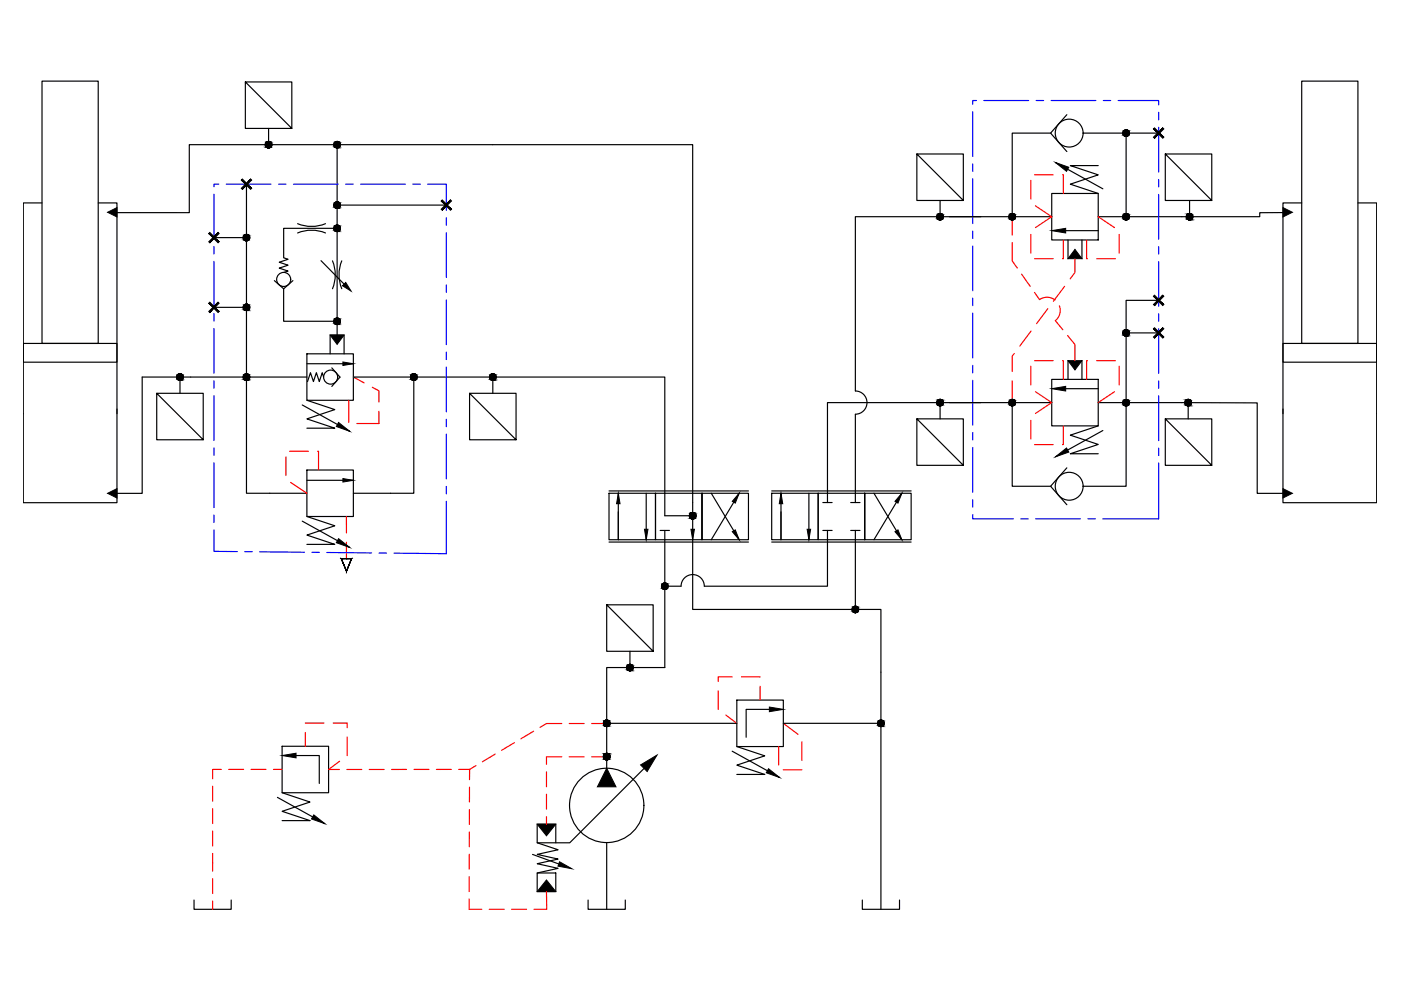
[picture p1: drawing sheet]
<svg xmlns="http://www.w3.org/2000/svg" width="297mm" height="210mm" viewBox="0 0 297 210" stroke-linecap="round" stroke-linejoin="round" font-family="sans-serif">
<!-- layer: 0 -->
<g fill="none" stroke="#000" stroke-width=".25">
<path d="M8.9 17.2h11.9v55.6h-11.9zM52 17.4l9.9 9.8v-9.8h-9.9v9.8h9.9M276 17.2h11.9v55.6h-11.9zM52.3 39.1v65.5h12.8M56.9 27.2v3.5M71.5 30.7v17.7M194.4 32.6l9.8 9.9v-9.9h-9.8v9.9h9.8M222.7 28.2h-8.1v17.7M223.8 34.5l10 5.5M226.2 24.3l-3.5 3.9 3.5 3.9M229.6 28.2h9.2v17.7M232.8 35.1h-5.9l5.9 2-5.9 2 5.9 1.9"/>
<path d="M238.8 28.2h6.9M247.1 32.6l9.8 9.9v-9.9h-9.8v9.9h9.8M8.9 43h-4v63.6h19.9v-19.9M20.8 43h4v44.7M24.8 45.1h15.3v-14.4h106.8v98.5h34.5M45.4 50.4h6.9M58.2 59.5l1.9 1.7M60.2 57.8l.9-.3-1.9-.7 1.9-.6-1.9-.6 1.9-.6-1-.3v-6.3h11.4v22.6M62.1 59.5l-2 1.7M63.1 47.4a7.7 7.7 0 0 0 5.9 0M63.1 49.4a7.7 7.7 0 0 1 5.9 0M68.1 55.3l4.9 4.9"/>
<path d="M70.5 55.3a7.7 7.7 0 0 1 0 5.9M71.5 43.5h23.1M72.5 55.3a7.7 7.7 0 0 0 0 5.9M199.3 42.5v3.4M201.3 45.9h21.7M208 45.9h-26.6v37a2.46 2.46 0 0 1 2.4 2.5 2.46 2.46 0 0 1-2.4 2.4v18.8M223 41h9.8v9.9h-9.8zM225.9 48.9h6.9M226.4 50.9v3.9M229.4 50.9v3.9M252.2 42.5v3.4M272 45.1h-4.9v.8h-34.3"/>
<path d="M276 43h-4v44.7M287.9 43h4v63.6h-19.9v-19.9M4.9 72.8h19.9v4h-19.9zM38.2 79.9v3.5M45.4 65.2h6.9M60.1 61.2v6.9h11.4M65.1 75h9.8v9.9h-9.8zM65.1 79.9h-35v24.7h-5.3M65.1 77.1h9.8M68.6 79.9l-.3-.9-.6 1.9-.6-1.9-.6 1.9-.7-1.9-.6 1.9M70 75v-4h3v4M70.3 78l1.8 2-1.8 1.9"/>
<path d="M74.9 79.9h29.6M87.7 79.9v24.7h-12.8M226.4 76.5v3.9M229.4 76.5v3.9M238.8 70.6h6.9M245.7 63.7h-6.9v39.4h-9.2M272 72.8h19.9v4h-19.9zM33.2 83.4h9.9v9.8h-9.9v-9.8l9.9 9.8M64.1 85.9l10 5.5M65.1 99.7h9.8v9.8h-9.8zM65.1 84.9l5.9 1.9-5.9 2 5.9 2h-5.9M99.6 83.4h9.8v9.8h-9.8v-9.8l9.8 9.8"/>
<path d="M104.5 83.4v-3.5h36.5v29.5h5.9M194.4 88.8h9.8v9.9h-9.8v-9.9l9.8 9.9M199.3 85.4v3.4M201.3 85.4h21.7M208 85.4h-32.6v21.2M214.6 85.4v17.7h8.1M223 80.4h9.8v9.9h-9.8zM225.9 82.4h6.9M226.2 99.2l-3.5 3.9 3.5 3.9M232.8 85.4h33.8v19.2h5.4M232.8 90.3l-5.9 2 5.9 1.9-5.9 2h5.9M233.8 91.3l-10 5.6"/>
<path d="M247.1 88.8h9.8v9.9h-9.8v-9.9l9.8 9.9M251.9 85.4v3.4M64.1 110.5l10 5.6M65.1 109.5l5.9 2-5.9 2 5.9 1.9h-5.9M65.1 101.8h9.8M129.1 104.6h9.9v9.8h-9.9zM129.1 104.1h29.6M129.1 114.9h29.6M131.1 104.6v9.8M137 104.6v9.8M139 104.6h9.8v9.8h-9.8zM140 112.5h1.9"/>
<path d="M141 112.5v29h-12.4v19.4M148.8 104.6h9.9v9.8h-9.9zM148.8 104.6v9.8M150.8 104.6l5.9 9.8M156.7 104.6l-5.9 9.8M163.6 104.6h9.9v9.8h-9.9zM163.6 104.1h29.6M163.6 114.9h29.6M165.6 104.6v9.8M171.5 104.6v9.8M173.5 104.6h9.8v9.8h-9.8zM174.5 112.5h1.9"/>
<path d="M174.5 106.6h1.9M175.4 112.5v11.8h-26.1a2.46 2.46 0 0 0-2.4-2.5 2.46 2.46 0 0 0-2.5 2.5h-3.4M180.4 112.5h1.9M180.4 106.6h1.9M181.4 112.5v16.7h5.4v63.6M183.3 104.6h9.9v9.8h-9.9zM183.3 104.6v9.8M185.3 104.6l5.9 9.8M191.2 104.6l-5.9 9.8M128.6 128.2l9.9 9.9v-9.9h-9.9v9.9h9.9M133.6 138.1v3.4M59.8 158.2h9.9v9.9h-9.9z"/>
<path d="M128.6 153.4h27.6M155.2 159.3l10.1 5.5M156.2 148.4h9.9v9.9h-9.9zM156.2 158.3l5.9 2-5.9 1.9 5.9 2h-5.9M163.1 150.4h-4.9v5.9M166.1 153.4h20.7M58.8 169.1l10.1 5.5M59.8 168.1l5.9 2-5.9 1.9 5.9 2h-5.9M62.8 160.2h4.9v5.9M117.8 178.7v-3.9h-3.9v3.9l4.4 1.5-4.4 1 4.4 .9-4.4 1 4.4 1-4.4 1M128.6 178.6v14.2M128.6 160.4v2.5"/>
<path d="M136.6 162.9l-15.8 15.8h-6.9M41.1 190.8v2h7.9v-2M112.9 181.2l5.6 2M113.9 185.1h3.9v3.9h-3.9zM124.7 190.8v2h7.9v-2M182.8 190.8v2h7.9v-2"/>
<circle cx="226.7" cy="28.2" r="2.96"/>
<circle cx="60.1" cy="59.2" r="1.49"/>
<circle cx="70.1" cy="80" r="1.49"/>
<circle cx="226.7" cy="103.1" r="2.96"/>
<circle cx="128.6" cy="170.8" r="7.9"/>
</g>
<g fill="#000" stroke="#000" stroke-width=".21">
<path d="M56.9 30h.1zM56.9 31.4h.2zM71.4 31.4h.1zM223.8 34.5l2.8 1-.5 .8zM22.8 45l2-1v2zM71.4 49.1h.1zM71.4 44.2h.1zM223 48.9l2.9-.5v1zM227.9 52.9l1.5 1.9h-3zM252.1 45.3h.2zM252.2 46.6h.2zM272 44l2 1-2 1z"/>
<path d="M38.1 79.3h.1zM52.3 65.9h.1zM52.2 79.3h.1zM71.4 68.8h.1zM70 71h3l-1.5 2zM72.6 60.6l.7-.7 1.1 1.8zM72.7 76.7l2.2 .4-2.2 .4zM226.4 76.5h3l-1.5 1.9zM38.2 80.6h.1zM52.3 80.6h.1zM71.8 89.6l2.3 1.8-2.8-1zM87.7 80.6h.2z"/>
<path d="M104.5 80.6h.2zM199.2 84.7h.2zM199.3 86h.2zM223 82.4l2.9-.5v1zM223.8 96.9l2.3-1.9 .5 .9zM251.8 84.7h.2zM251.9 86h.2zM22.8 104.6l2-1v2zM71.8 114.2l2.3 1.9-2.8-1zM72.7 101.5l2.2 .3-2.2 .4zM131.1 104.6l.4 2.2h-.8zM136.6 112.2h.8l-.4 2.2z"/>
<path d="M146.5 112.2h.7l-.3 2.2zM146.9 110h.1zM156.7 104.6l-.8 2.1-.6-.4zM155.3 112.7l.6-.4 .8 2.1zM165.6 104.6l.4 2.2h-.8zM171.1 112.2h.8l-.4 2.2zM191.2 104.6l-.8 2.1-.6-.4zM189.8 112.7l.6-.4 .8 2.1zM272 103.6l2 1-2 1zM140.8 125h.2zM128.6 159.7h.1zM128.6 152.7h.1z"/>
<path d="M163.1 149.9l3 .5-3 .5zM59.8 160.2l3-.5v1zM66.5 172.8l2.4 1.8-2.9-1zM113.9 174.8h3.9l-1.9 2.4zM128.6 162.9l2 3.9h-3.9zM128.6 161.1h.2zM135.8 162.2l3.5-2.1-2.1 3.5zM162.9 163l2.4 1.8-2.8-1zM115.9 186.6l1.9 2.4h-3.9zM118.6 182.7l2.6 1.5-2.9-.6z"/>
<path d="M51.2 39.9l.2 .2 1.7-2.1zM53.1 38l.3 .2-2 1.9z"/>
<path d="M51.2 38.2l2.2 1.7-2-1.9zM51.2 38.2l2.2 1.7-.3 .2z"/>
<path d="M56.2 30.7h.7zM56.2 30.7h.7z"/>
<path d="M56.3 30.7l.6 .1zM56.3 30.7l.6 .1z"/>
<path d="M56.3 30.8l.6 .1zM56.3 30.8l.6 .1z"/>
<path d="M56.3 30.9l.6 .1zM56.3 30.9l.6 .1z"/>
<path d="M56.3 31h.6zM56.3 31h.6z"/>
<path d="M56.3 31l.6 .1zM56.3 31l.6 .1z"/>
<path d="M56.4 31.1h.5zM56.4 31.1h.5z"/>
<path d="M56.4 31.1l.5 .1zM56.4 31.1l.5 .1z"/>
<path d="M56.5 31.2h.4zM56.5 31.2h.4z"/>
<path d="M56.5 31.2l.4 .1zM56.5 31.2l.4 .1z"/>
<path d="M56.6 31.3h.3zM56.6 31.3h.3z"/>
<path d="M56.7 31.3h.2zM56.7 31.3h.2z"/>
<path d="M56.7 31.3l.2 .1zM56.7 31.3l.2 .1z"/>
<path d="M56.8 31.4h.1zM56.8 31.4h.1z"/>
<path d="M56.9 30h.2zM56.8 30h.3z"/>
<path d="M56.8 30h.4zM56.7 30h.5z"/>
<path d="M56.7 30h.5zM56.7 30h.5z"/>
<path d="M56.9 31.3h.3zM56.9 31.3l.2 .1z"/>
<path d="M56.7 30l.6 .1zM56.6 30.1h.7z"/>
<path d="M56.9 31.3h.3zM56.9 31.3h.3z"/>
<path d="M56.6 30.1h.8zM56.5 30.1h.9z"/>
<path d="M56.9 31.3h.4zM56.9 31.3h.3z"/>
<path d="M56.5 30.1l.9 .1zM56.5 30.2h.9z"/>
<path d="M56.9 31.2h.5zM56.9 31.2l.4 .1z"/>
<path d="M56.5 30.2h1zM56.5 30.2h1z"/>
<path d="M56.9 31.2h.5zM56.9 31.2h.5z"/>
<path d="M56.4 30.2l1.1 .1zM56.4 30.2l1.1 .1z"/>
<path d="M56.9 31.1h.6zM56.9 31.1l.5 .1z"/>
<path d="M56.4 30.3h1.1zM56.4 30.3h1.1z"/>
<path d="M56.9 31.1h.6zM56.9 31.1h.6z"/>
<path d="M56.3 30.3l1.3 .1zM56.3 30.3l1.3 .1z"/>
<path d="M56.9 31h.6zM56.9 31l.6 .1z"/>
<path d="M56.3 30.4l1.3 .1zM56.3 30.4l1.3 .1z"/>
<path d="M56.9 31h.7zM56.9 31h.6z"/>
<path d="M56.3 30.5h1.3zM56.3 30.5h1.3z"/>
<path d="M56.9 30.9h.7zM56.9 30.9l.7 .1z"/>
<path d="M56.3 30.5l1.3 .1zM56.3 30.5l1.3 .1z"/>
<path d="M56.9 30.8h.7zM56.9 30.8l.7 .1z"/>
<path d="M56.3 30.6l1.3 .1zM56.3 30.6l1.3 .1z"/>
<path d="M56.9 30.7h.7zM56.9 30.7h.7z"/>
<path d="M56.9 30.7h.7zM56.9 30.7l.7 .1z"/>
<path d="M70.8 30.7l.7 .1v-.1zM70.8 30.7l.7 .1h-.7z"/>
<path d="M70.8 30.8l.7 .1zM70.8 30.8l.7 .1z"/>
<path d="M70.8 30.9l.7 .1zM70.8 30.9l.7 .1z"/>
<path d="M70.9 31l.6 .1zM70.9 31l.6 .1z"/>
<path d="M70.9 31.1l.6 .1zM70.9 31.1l.6 .1z"/>
<path d="M71 31.2h.5zM71 31.2h.5z"/>
<path d="M71.1 31.2l.4 .1zM71.1 31.2l.4 .1z"/>
<path d="M71.2 31.3h.3zM71.2 31.3h.3z"/>
<path d="M71.3 31.3l.2 .1zM71.3 31.3l.2 .1z"/>
<path d="M71.4 30h.2zM71.3 30h.3z"/>
<path d="M71.3 30h.5zM71.2 30h.6z"/>
<path d="M71.5 31.3h.2zM71.5 31.3l.1 .1z"/>
<path d="M71.2 30l.7 .1zM71.1 30.1h.8z"/>
<path d="M71.5 31.3h.3zM71.5 31.3h.2z"/>
<path d="M71.1 30.1l.8 .1zM71 30.2h.9z"/>
<path d="M71.5 31.2h.4zM71.5 31.2l.3 .1z"/>
<path d="M71 30.2h1zM71 30.2h1h-1.1z"/>
<path d="M71.5 31.2h.5zM71.5 31.2h.4z"/>
<path d="M70.9 30.2l1.2 .1zM70.9 30.2l1.2 .1h-1.2z"/>
<path d="M71.5 31.1h.5zM71.5 31.1l.5 .1z"/>
<path d="M70.9 30.3l1.2 .1zM70.9 30.3l1.2 .1h-1.3z"/>
<path d="M71.5 31h.6zM71.5 31l.5 .1z"/>
<path d="M70.8 30.4l1.4 .2-.1-.2zM70.8 30.4l1.4 .2h-1.4z"/>
<path d="M71.5 30.9h.6zM71.5 30.9l.6 .1z"/>
<path d="M70.8 30.6l1.4 .1v-.1zM70.8 30.6l1.4 .1h-1.4z"/>
<path d="M71.5 30.8h.7zM71.5 30.8l.6 .1z"/>
<path d="M71.5 30.7l.7 .1v-.1zM71.5 30.7l.7 .1h-.7z"/>
<path d="M238.6 28.9h.2zM238.8 28.9h.1z"/>
<path d="M238.1 28.2l.7 .1v-.1zM238.1 28.2l.7 .1h-.7z"/>
<path d="M238.1 28.3l.7 .1zM238.1 28.3l.7 .1z"/>
<path d="M238.1 28.4l.7 .1zM238.1 28.4l.7 .1z"/>
<path d="M238.1 28.5l.7 .1zM238.1 28.5l.7 .1z"/>
<path d="M238.2 28.6l.6 .1zM238.2 28.6l.6 .1z"/>
<path d="M238.3 28.7l.5 .1zM238.3 28.7l.5 .1z"/>
<path d="M238.3 28.8h.5zM238.3 28.8h.5z"/>
<path d="M238.4 28.8l.4 .1zM238.4 28.8l.4 .1z"/>
<path d="M238.5 28.9h.3zM238.5 28.9h.3z"/>
<path d="M238.7 27.5l.2 .1zM238.6 27.6h.3z"/>
<path d="M238.6 27.6h.4zM238.5 27.6h.5z"/>
<path d="M238.8 28.9h.2zM238.8 28.9h.1z"/>
<path d="M238.5 27.6h.6zM238.4 27.6h.7z"/>
<path d="M238.8 28.8h.3zM238.8 28.8l.2 .1z"/>
<path d="M238.4 27.6l.8 .1zM238.3 27.7h.9z"/>
<path d="M238.8 28.8h.4zM238.8 28.8h.3z"/>
<path d="M238.3 27.7l1 .1zM238.3 27.7l1 .1h-1.1z"/>
<path d="M238.8 28.7h.4zM238.8 28.7l.4 .1z"/>
<path d="M238.2 27.8l1.2 .1zM238.2 27.8l1.2 .1h-1.3z"/>
<path d="M238.8 28.6h.5zM238.8 28.6l.4 .1z"/>
<path d="M238.1 27.9l1.3 .1zM238.1 27.9l1.3 .1h-1.3z"/>
<path d="M238.8 28.5h.6zM238.8 28.5l.5 .1z"/>
<path d="M238.1 28l1.3 .1v-.1zM238.1 28l1.3 .1h-1.3z"/>
<path d="M238.8 28.4h.6zM238.8 28.4l.6 .1z"/>
<path d="M238.1 28.1l1.4 .1-.1-.1zM238.1 28.1l1.4 .1h-1.4z"/>
<path d="M238.8 28.3h.6zM238.8 28.3l.6 .1z"/>
<path d="M238.8 28.2l.6 .1 .1-.1zM238.8 28.2l.6 .1h-.6z"/>
<path d="M244.6 29.1l.2 .2 1.7-2.2zM246.5 27.1l.3 .2-2 2z"/>
<path d="M244.8 27.1l-.2 .2 2.2 1.8zM244.6 27.3l2.2 1.8-.3 .2z"/>
<path d="M44.3 51.3l.2 .2 1.7-2.2zM46.2 49.3l.3 .2-2 2z"/>
<path d="M44.5 49.3l-.2 .2 2.2 1.8zM44.3 49.5l2.2 1.8-.3 .2z"/>
<path d="M52.2 51.1h.1zM52.3 51.1h.1z"/>
<path d="M51.6 50.4l.7 .1v-.1zM51.6 50.4l.7 .1h-.7z"/>
<path d="M51.6 50.5l.7 .1zM51.6 50.5l.7 .1z"/>
<path d="M51.6 50.6l.7 .1zM51.6 50.6l.7 .1z"/>
<path d="M51.6 50.7l.7 .1zM51.6 50.7l.7 .1z"/>
<path d="M51.7 50.8l.6 .1zM51.7 50.8l.6 .1z"/>
<path d="M51.8 50.9h.5zM51.8 50.9h.5z"/>
<path d="M51.8 50.9l.5 .1zM51.8 50.9l.5 .1z"/>
<path d="M51.9 51h.4zM51.9 51h.4z"/>
<path d="M52 51l.3 .1zM52 51l.3 .1z"/>
<path d="M52.2 49.7h.2zM52.1 49.7h.3z"/>
<path d="M52.1 49.7h.4zM52 49.7h.5z"/>
<path d="M52.3 51h.2zM52.3 51l.1 .1z"/>
<path d="M52 49.7l.6 .1zM51.9 49.8h.7z"/>
<path d="M52.3 51h.3zM52.3 51h.2z"/>
<path d="M51.9 49.8l.8 .1zM51.8 49.9h.9z"/>
<path d="M52.3 50.9h.4zM52.3 50.9l.3 .1z"/>
<path d="M51.8 49.9l1 .1zM51.8 49.9l1 .1h-1.1z"/>
<path d="M52.3 50.9h.4zM52.3 50.9h.4z"/>
<path d="M51.7 50l1.2 .1zM51.7 50l1.2 .1h-1.3z"/>
<path d="M52.3 50.8h.5zM52.3 50.8l.4 .1z"/>
<path d="M51.6 50.1l1.3 .1zM51.6 50.1l1.3 .1h-1.3z"/>
<path d="M52.3 50.7h.6zM52.3 50.7l.5 .1z"/>
<path d="M51.6 50.2l1.3 .1v-.1zM51.6 50.2l1.3 .1h-1.3z"/>
<path d="M52.3 50.6h.6zM52.3 50.6l.6 .1z"/>
<path d="M51.6 50.3l1.4 .1-.1-.1zM51.6 50.3l1.4 .1h-1.4z"/>
<path d="M52.3 50.5h.6zM52.3 50.5l.6 .1z"/>
<path d="M52.3 50.4l.6 .1 .1-.1zM52.3 50.4l.6 .1h-.6z"/>
<path d="M70.8 48.4l.7 .1v-.1zM70.8 48.4l.7 .1h-.7z"/>
<path d="M70.8 48.5l.7 .1zM70.8 48.5l.7 .1z"/>
<path d="M70.8 48.6l.7 .1zM70.8 48.6l.7 .1z"/>
<path d="M70.9 48.7l.6 .1zM70.9 48.7l.6 .1z"/>
<path d="M70.9 48.8l.6 .1zM70.9 48.8l.6 .1z"/>
<path d="M71 48.9l.5 .1zM71 48.9l.5 .1z"/>
<path d="M71.1 49h.4zM71.1 49h.4z"/>
<path d="M71.2 49l.3 .1zM71.2 49l.3 .1z"/>
<path d="M71.3 49.1h.2zM71.3 49.1h.2z"/>
<path d="M70.8 43.5l.7 .1zM70.8 43.5l.7 .1z"/>
<path d="M70.8 43.6l.7 .1v-.1zM70.8 43.6l.7 .1h-.7z"/>
<path d="M70.8 43.7l.7 .1zM70.8 43.7l.7 .1z"/>
<path d="M70.9 43.8l.6 .1zM70.9 43.8l.6 .1z"/>
<path d="M70.9 43.9l.6 .1zM70.9 43.9l.6 .1z"/>
<path d="M71 44h.5zM71 44h.5z"/>
<path d="M71.1 44l.4 .1zM71.1 44l.4 .1z"/>
<path d="M71.2 44.1h.3zM71.2 44.1h.3z"/>
<path d="M71.3 44.1l.2 .1zM71.3 44.1l.2 .1z"/>
<path d="M71.4 47.7h.2zM71.3 47.7h.3z"/>
<path d="M71.4 42.8h.2zM71.3 42.8h.3z"/>
<path d="M71.3 47.7l.5 .1zM71.2 47.8h.6z"/>
<path d="M71.3 42.8h.5zM71.2 42.8h.6z"/>
<path d="M71.5 49.1h.2zM71.5 49.1h.1z"/>
<path d="M71.5 44.1h.2zM71.5 44.1l.1 .1z"/>
<path d="M71.2 47.8h.7zM71.1 47.8h.8z"/>
<path d="M71.2 42.8l.7 .1zM71.1 42.9h.8z"/>
<path d="M71.5 49h.3zM71.5 49l.2 .1z"/>
<path d="M71.5 44.1h.3zM71.5 44.1h.2z"/>
<path d="M71.1 47.8l.8 .1zM71 47.9h.9z"/>
<path d="M71.1 42.9l.8 .1zM71 43h.9z"/>
<path d="M71.5 49h.4zM71.5 49h.3z"/>
<path d="M71.5 44h.4zM71.5 44l.3 .1z"/>
<path d="M71 47.9l1 .1zM71 47.9l1 .1h-1.1z"/>
<path d="M71 43l1 .1zM71 43l1 .1h-1.1z"/>
<path d="M71.5 48.9h.5zM71.5 48.9l.4 .1z"/>
<path d="M71.5 44h.5zM71.5 44h.4z"/>
<path d="M70.9 48l1.2 .1zM70.9 48l1.2 .1h-1.2z"/>
<path d="M70.9 43.1l1.2 .1zM70.9 43.1l1.2 .1h-1.2z"/>
<path d="M71.5 48.8h.5zM71.5 48.8l.5 .1z"/>
<path d="M71.5 43.9h.5zM71.5 43.9l.5 .1z"/>
<path d="M70.9 48.1l1.2 .1zM70.9 48.1l1.2 .1h-1.3z"/>
<path d="M70.9 43.2l1.2 .1zM70.9 43.2l1.2 .1h-1.3z"/>
<path d="M71.5 48.7h.6zM71.5 48.7l.5 .1z"/>
<path d="M71.5 43.8h.6zM71.5 43.8l.5 .1z"/>
<path d="M70.8 48.2l1.4 .1-.1-.1zM70.8 48.2l1.4 .1h-1.4z"/>
<path d="M70.8 43.3l1.4 .1-.1-.1zM70.8 43.3l1.4 .1h-1.4z"/>
<path d="M71.5 48.6h.6zM71.5 48.6l.6 .1z"/>
<path d="M71.5 43.7h.6zM71.5 43.7l.6 .1z"/>
<path d="M70.8 48.3l1.4 .1v-.1zM70.8 48.3l1.4 .1h-1.4z"/>
<path d="M71.5 48.5h.7zM71.5 48.5l.6 .1z"/>
<path d="M70.8 43.4l1.4 .1v-.1zM70.8 43.4l1.4 .1h-1.4z"/>
<path d="M71.5 43.6l.6 .1 .1-.1zM71.5 43.6l.6 .1h-.6z"/>
<path d="M71.5 48.4l.7 .1v-.1zM71.5 48.4l.7 .1h-.7z"/>
<path d="M71.5 43.5l.7 .1zM71.5 43.5l.7 .1z"/>
<path d="M93.5 44.4l.3 .2 1.7-2.2zM95.5 42.4l.2 .2-1.9 2z"/>
<path d="M93.8 42.4l-.3 .2 2.2 1.8zM93.5 42.6l2.2 1.8-.2 .2z"/>
<path d="M199.2 46.6h.1zM199.3 46.6h.1z"/>
<path d="M198.6 45.9l.7 .2v-.2zM198.6 45.9l.7 .2h-.7z"/>
<path d="M198.6 46.1l.7 .1zM198.6 46.1l.7 .1z"/>
<path d="M198.7 46.2l.6 .1zM198.7 46.2l.6 .1z"/>
<path d="M198.7 46.3l.6 .1zM198.7 46.3l.6 .1z"/>
<path d="M198.8 46.4h.5zM198.8 46.4h.5z"/>
<path d="M198.8 46.4l.5 .1zM198.8 46.4l.5 .1z"/>
<path d="M198.9 46.5l.4 .1zM198.9 46.5l.4 .1z"/>
<path d="M199 46.6h.3zM199 46.6h.3z"/>
<path d="M199.1 46.6h.2zM199.1 46.6h.2z"/>
<path d="M199.3 45.3h.2zM199.1 45.3h.4z"/>
<path d="M199.1 45.3h.5zM199 45.3h.6z"/>
<path d="M199.3 46.6h.2zM199.3 46.6h.1z"/>
<path d="M199 45.3l.7 .1zM198.9 45.4h.8z"/>
<path d="M199.3 46.6h.3zM199.3 46.6h.2z"/>
<path d="M198.9 45.4h.9zM198.8 45.4h1z"/>
<path d="M199.3 46.5h.4zM199.3 46.5l.3 .1z"/>
<path d="M198.8 45.4l1.1 .1zM198.8 45.4l1.1 .1h-1.1z"/>
<path d="M199.3 46.4h.5zM199.3 46.4l.4 .1z"/>
<path d="M198.8 45.5l1.1 .1zM198.8 45.5l1.1 .1h-1.2z"/>
<path d="M199.3 46.4h.6zM199.3 46.4h.5z"/>
<path d="M198.7 45.6l1.3 .1zM198.7 45.6l1.3 .1h-1.3z"/>
<path d="M199.3 46.3h.6zM199.3 46.3l.6 .1z"/>
<path d="M198.7 45.7l1.3 .1v-.1zM198.7 45.7l1.3 .1h-1.4z"/>
<path d="M199.3 46.2h.7zM199.3 46.2l.6 .1z"/>
<path d="M198.6 45.8l1.4 .1v-.1zM198.6 45.8l1.4 .1h-1.4z"/>
<path d="M199.3 46.1h.7zM199.3 46.1l.7 .1z"/>
<path d="M199.3 45.9l.7 .2v-.2zM199.3 45.9l.7 .2h-.7z"/>
<path d="M214.5 46.6h.1zM214.6 46.6h.1z"/>
<path d="M213.9 45.9l.7 .2v-.2zM213.9 45.9l.7 .2h-.7z"/>
<path d="M213.9 46.1l.7 .1zM213.9 46.1l.7 .1z"/>
<path d="M213.9 46.2l.7 .1zM213.9 46.2l.7 .1z"/>
<path d="M214 46.3l.6 .1zM214 46.3l.6 .1z"/>
<path d="M214 46.4h.6zM214 46.4h.6z"/>
<path d="M214.1 46.4l.5 .1zM214.1 46.4l.5 .1z"/>
<path d="M214.2 46.5l.4 .1zM214.2 46.5l.4 .1z"/>
<path d="M214.3 46.6h.3zM214.3 46.6h.3z"/>
<path d="M214.4 46.6h.2zM214.4 46.6h.2z"/>
<path d="M214.6 45.3h.2zM214.4 45.3h.4z"/>
<path d="M214.4 45.3h.5zM214.3 45.3h.6z"/>
<path d="M214.6 46.6h.2zM214.6 46.6h.1z"/>
<path d="M214.3 45.3l.7 .1zM214.2 45.4h.8z"/>
<path d="M214.6 46.6h.3zM214.6 46.6h.2z"/>
<path d="M214.2 45.4h.9zM214.1 45.4h1z"/>
<path d="M214.6 46.5h.4zM214.6 46.5l.3 .1z"/>
<path d="M214.1 45.4l1.1 .1zM214.1 45.4l1.1 .1h-1.1z"/>
<path d="M214.6 46.4h.5zM214.6 46.4l.4 .1z"/>
<path d="M214.1 45.5l1.1 .1zM214.1 45.5l1.1 .1h-1.2z"/>
<path d="M214.6 46.4h.6zM214.6 46.4h.5z"/>
<path d="M214 45.6l1.3 .1zM214 45.6l1.3 .1h-1.3z"/>
<path d="M214.6 46.3h.6zM214.6 46.3l.6 .1z"/>
<path d="M214 45.7l1.3 .1v-.1zM214 45.7l1.3 .1h-1.4z"/>
<path d="M214.6 46.2h.7zM214.6 46.2l.6 .1z"/>
<path d="M213.9 45.8l1.4 .1v-.1zM213.9 45.8l1.4 .1h-1.4z"/>
<path d="M214.6 46.1h.7zM214.6 46.1l.7 .1z"/>
<path d="M214.6 45.9l.7 .2v-.2zM214.6 45.9l.7 .2h-.7z"/>
<path d="M238.6 46.6h.2zM238.8 46.6h.1z"/>
<path d="M238.1 45.9l.7 .2v-.2zM238.1 45.9l.7 .2h-.7z"/>
<path d="M238.1 46.1l.7 .1zM238.1 46.1l.7 .1z"/>
<path d="M238.1 46.2l.7 .1zM238.1 46.2l.7 .1z"/>
<path d="M238.1 46.3l.7 .1zM238.1 46.3l.7 .1z"/>
<path d="M238.2 46.4h.6zM238.2 46.4h.6z"/>
<path d="M238.3 46.4l.5 .1zM238.3 46.4l.5 .1z"/>
<path d="M238.3 46.5l.5 .1zM238.3 46.5l.5 .1z"/>
<path d="M238.4 46.6h.4zM238.4 46.6h.4z"/>
<path d="M238.5 46.6h.3zM238.5 46.6h.3z"/>
<path d="M238.7 45.3h.2zM238.6 45.3h.3z"/>
<path d="M238.6 45.3h.4zM238.5 45.3h.5z"/>
<path d="M238.8 46.6h.2zM238.8 46.6h.1z"/>
<path d="M238.5 45.3l.6 .1zM238.4 45.4h.7z"/>
<path d="M238.8 46.6h.3zM238.8 46.6h.2z"/>
<path d="M238.4 45.4h.8zM238.3 45.4h.9z"/>
<path d="M238.8 46.5h.4zM238.8 46.5l.3 .1z"/>
<path d="M238.3 45.4l1 .1zM238.3 45.4l1 .1h-1.1z"/>
<path d="M238.8 46.4h.4zM238.8 46.4l.4 .1z"/>
<path d="M238.2 45.5l1.2 .1zM238.2 45.5l1.2 .1h-1.3z"/>
<path d="M238.8 46.4h.5zM238.8 46.4h.4z"/>
<path d="M238.1 45.6l1.3 .1zM238.1 45.6l1.3 .1h-1.3z"/>
<path d="M238.8 46.3h.6zM238.8 46.3l.5 .1z"/>
<path d="M238.1 45.7l1.3 .1v-.1zM238.1 45.7l1.3 .1h-1.3z"/>
<path d="M238.8 46.2h.6zM238.8 46.2l.6 .1z"/>
<path d="M238.1 45.8l1.4 .1-.1-.1zM238.1 45.8l1.4 .1h-1.4z"/>
<path d="M238.8 46.1h.6zM238.8 46.1l.6 .1z"/>
<path d="M238.8 45.9l.6 .2 .1-.2zM238.8 45.9l.6 .2h-.6z"/>
<path d="M251.5 45.9l.7 .1zM251.5 45.9l.7 .1z"/>
<path d="M251.5 46l.7 .1zM251.5 46l.7 .1z"/>
<path d="M251.5 46.1l.7 .1zM251.5 46.1l.7 .1z"/>
<path d="M251.6 46.2l.6 .1zM251.6 46.2l.6 .1z"/>
<path d="M251.6 46.3l.6 .1zM251.6 46.3l.6 .1z"/>
<path d="M251.7 46.4l.5 .1zM251.7 46.4l.5 .1z"/>
<path d="M251.8 46.5h.4zM251.8 46.5h.4z"/>
<path d="M251.8 46.5l.4 .1zM251.8 46.5l.4 .1z"/>
<path d="M251.9 46.6h.3zM251.9 46.6h.3z"/>
<path d="M252 46.6h.2zM252 46.6h.2z"/>
<path d="M252.1 45.3h.3zM252 45.3h.4z"/>
<path d="M252 45.3h.5zM251.9 45.3h.6z"/>
<path d="M251.9 45.3l.7 .1zM251.8 45.4h.8z"/>
<path d="M252.2 46.6h.3zM252.2 46.6h.2z"/>
<path d="M251.8 45.4h.9zM251.8 45.4h.9z"/>
<path d="M252.2 46.5h.4zM252.2 46.5l.3 .1z"/>
<path d="M251.8 45.4l.9 .1zM251.8 45.4l.9 .1z"/>
<path d="M252.2 46.5h.5zM252.2 46.5h.4z"/>
<path d="M251.7 45.5l1.1 .1zM251.7 45.5l1.1 .1z"/>
<path d="M252.2 46.4h.5zM252.2 46.4l.5 .1z"/>
<path d="M251.6 45.6l1.2 .1zM251.6 45.6l1.2 .1z"/>
<path d="M252.2 46.3h.6zM252.2 46.3l.5 .1z"/>
<path d="M251.6 45.7h1.3zM251.6 45.7h1.3z"/>
<path d="M252.2 46.2h.6zM252.2 46.2l.6 .1z"/>
<path d="M251.5 45.7l1.4 .2zM251.5 45.7l1.4 .2z"/>
<path d="M252.2 46.1h.7zM252.2 46.1l.6 .1z"/>
<path d="M251.5 45.9h1.4zM251.5 45.9h1.4z"/>
<path d="M252.2 46h.7zM252.2 46l.7 .1z"/>
<path d="M252.2 45.9l.7 .1zM252.2 45.9l.7 .1z"/>
<path d="M37.5 79.9l.7 .1zM37.5 79.9l.7 .1z"/>
<path d="M38.1 79.3h.2zM38 79.3h.3z"/>
<path d="M38 79.3h.4zM37.9 79.3h.5z"/>
<path d="M37.9 79.3h.6zM37.8 79.3h.7z"/>
<path d="M37.8 79.3l.8 .1zM37.7 79.4h.9z"/>
<path d="M37.7 79.4l1 .1zM37.7 79.5h1z"/>
<path d="M37.7 79.5h1zM37.7 79.5h1z"/>
<path d="M37.6 79.5l1.2 .1zM37.6 79.5l1.2 .1z"/>
<path d="M37.6 79.6l1.2 .1zM37.6 79.6l1.2 .1z"/>
<path d="M37.5 79.7l1.3 .1zM37.5 79.7l1.3 .1z"/>
<path d="M37.5 79.8l1.3 .1zM37.5 79.8l1.3 .1z"/>
<path d="M37.5 79.9h1.4zM37.5 79.9h1.4z"/>
<path d="M38.2 79.9l.6 .1zM38.2 79.9l.6 .1z"/>
<path d="M44.3 66l.2 .3 1.7-2.2zM46.2 64.1l.3 .2-2 2z"/>
<path d="M44.5 64.1l-.2 .2 2.2 1.7zM44.3 64.3l2.2 1.7-.3 .3z"/>
<path d="M51.6 79.9l.7 .1zM51.6 79.9l.7 .1z"/>
<path d="M51.6 65.2l.7 .1zM51.6 65.2l.7 .1z"/>
<path d="M51.6 65.3l.7 .1zM51.6 65.3l.7 .1z"/>
<path d="M51.6 65.4l.7 .1zM51.6 65.4l.7 .1z"/>
<path d="M51.6 65.5l.7 .1zM51.6 65.5l.7 .1z"/>
<path d="M51.7 65.6l.6 .1zM51.7 65.6l.6 .1z"/>
<path d="M51.8 65.7h.5zM51.8 65.7h.5z"/>
<path d="M51.8 65.7l.5 .1zM51.8 65.7l.5 .1z"/>
<path d="M51.9 65.8h.4zM51.9 65.8h.4z"/>
<path d="M52 65.8l.3 .1zM52 65.8l.3 .1z"/>
<path d="M52.2 64.5h.2zM52.1 64.5h.3z"/>
<path d="M52.2 79.3h.2zM52.1 79.3h.3z"/>
<path d="M52.1 64.5h.4zM52 64.5h.5z"/>
<path d="M52.1 79.3h.4zM52 79.3h.5z"/>
<path d="M52.3 65.8h.2zM52.3 65.8l.1 .1z"/>
<path d="M52 79.3h.6zM51.9 79.3h.7z"/>
<path d="M52 64.5l.6 .1zM51.9 64.6h.7z"/>
<path d="M52.3 65.8h.3zM52.3 65.8h.2z"/>
<path d="M51.9 79.3l.8 .1zM51.8 79.4h.9z"/>
<path d="M51.9 64.6l.8 .1zM51.8 64.7h.9z"/>
<path d="M52.3 65.7h.4zM52.3 65.7l.3 .1z"/>
<path d="M51.8 79.4l.9 .1zM51.8 79.5h.9z"/>
<path d="M51.8 64.7h1zM51.8 64.7h1h-1.1z"/>
<path d="M51.8 79.5h1zM51.8 79.5h1z"/>
<path d="M52.3 65.7h.4zM52.3 65.7h.4z"/>
<path d="M51.7 64.7l1.2 .1zM51.7 64.7l1.2 .1h-1.3z"/>
<path d="M51.7 79.5l1.2 .1zM51.7 79.5l1.2 .1z"/>
<path d="M52.3 65.6h.5zM52.3 65.6l.4 .1z"/>
<path d="M51.7 79.6l1.2 .1zM51.7 79.6l1.2 .1z"/>
<path d="M51.6 64.8l1.3 .1zM51.6 64.8l1.3 .1h-1.3z"/>
<path d="M52.3 65.5h.6zM52.3 65.5l.5 .1z"/>
<path d="M51.6 79.7l1.3 .1zM51.6 79.7l1.3 .1z"/>
<path d="M51.6 64.9l1.3 .1v-.1zM51.6 64.9l1.3 .1h-1.3z"/>
<path d="M52.3 65.4h.6zM52.3 65.4l.6 .1z"/>
<path d="M51.6 79.8l1.4 .1zM51.6 79.8l1.4 .1z"/>
<path d="M51.6 65l1.4 .2-.1-.2zM51.6 65l1.4 .2h-1.4z"/>
<path d="M52.3 65.3h.6zM52.3 65.3l.6 .1z"/>
<path d="M51.6 79.9h1.4zM51.6 79.9h1.4z"/>
<path d="M52.3 79.9l.7 .1zM52.3 79.9l.7 .1z"/>
<path d="M52.3 65.2h.7zM52.3 65.2l.6 .1z"/>
<path d="M70.8 68.1l.7 .1v-.1zM70.8 68.1l.7 .1h-.7z"/>
<path d="M70.8 68.2l.7 .1zM70.8 68.2l.7 .1z"/>
<path d="M70.8 68.3l.7 .1zM70.8 68.3l.7 .1z"/>
<path d="M70.9 68.4l.6 .1zM70.9 68.4l.6 .1z"/>
<path d="M70.9 68.5l.6 .1zM70.9 68.5l.6 .1z"/>
<path d="M71 68.6l.5 .1zM71 68.6l.5 .1z"/>
<path d="M71.1 68.7h.4zM71.1 68.7h.4z"/>
<path d="M71.2 68.7l.3 .1zM71.2 68.7l.3 .1z"/>
<path d="M71.3 68.8h.2zM71.3 68.8h.2z"/>
<path d="M71.4 67.4h.2zM71.3 67.4h.3z"/>
<path d="M71.3 67.4l.5 .1zM71.2 67.5h.6z"/>
<path d="M71.5 68.8h.2zM71.5 68.8h.1z"/>
<path d="M71.2 67.5h.7zM71.1 67.5h.8z"/>
<path d="M71.5 68.7h.3zM71.5 68.7l.2 .1z"/>
<path d="M71.1 67.5l.8 .1zM71 67.6h.9z"/>
<path d="M71.5 68.7h.4zM71.5 68.7h.3z"/>
<path d="M71 67.6l1 .1zM71 67.6l1 .1h-1.1z"/>
<path d="M71.5 68.6h.5zM71.5 68.6l.4 .1z"/>
<path d="M70.9 67.7l1.2 .1zM70.9 67.7l1.2 .1h-1.2z"/>
<path d="M71.5 68.5h.5zM71.5 68.5l.5 .1z"/>
<path d="M70.9 67.8l1.2 .1zM70.9 67.8l1.2 .1h-1.3z"/>
<path d="M71.5 68.4h.6zM71.5 68.4l.5 .1z"/>
<path d="M70.8 67.9l1.4 .1-.1-.1zM70.8 67.9l1.4 .1h-1.4z"/>
<path d="M71.5 68.3h.6zM71.5 68.3l.6 .1z"/>
<path d="M70.8 68l1.4 .1v-.1zM70.8 68l1.4 .1h-1.4z"/>
<path d="M71.5 68.2h.7zM71.5 68.2l.6 .1z"/>
<path d="M71.5 68.1l.7 .1v-.1zM71.5 68.1l.7 .1h-.7z"/>
<path d="M87 79.9l.7 .1zM87 79.9l.7 .1z"/>
<path d="M87.7 79.3h.2zM87.6 79.3h.3z"/>
<path d="M87.6 79.3h.3zM87.5 79.3h.4z"/>
<path d="M87.5 79.3h.5zM87.5 79.3h.5z"/>
<path d="M87.5 79.3h.6zM87.4 79.3h.7z"/>
<path d="M87.4 79.3l.8 .1zM87.3 79.4h.9z"/>
<path d="M87.3 79.4h.9zM87.3 79.4h.9z"/>
<path d="M87.3 79.4l1 .1zM87.3 79.4l1 .1z"/>
<path d="M87.2 79.5l1.1 .1zM87.2 79.5l1.1 .1z"/>
<path d="M87.2 79.6h1.2zM87.2 79.6h1.2z"/>
<path d="M87.1 79.6l1.3 .1zM87.1 79.6l1.3 .1z"/>
<path d="M87.1 79.7l1.3 .1zM87.1 79.7l1.3 .1z"/>
<path d="M87.1 79.8l1.3 .1zM87.1 79.8l1.3 .1z"/>
<path d="M87 79.9h1.4zM87 79.9h1.4z"/>
<path d="M87.7 79.9h.7zM87.7 79.9l.7 .1z"/>
<path d="M103.8 79.9l.7 .1zM103.8 79.9l.7 .1z"/>
<path d="M104.4 79.3h.2zM104.3 79.3h.3z"/>
<path d="M104.3 79.3h.4zM104.2 79.3h.5z"/>
<path d="M104.2 79.3h.6zM104.1 79.3h.7z"/>
<path d="M104.1 79.3l.8 .1zM104.1 79.4h.8z"/>
<path d="M104.1 79.4l.9 .1zM104 79.5h1z"/>
<path d="M104 79.5l1.1 .1zM104 79.5l1.1 .1z"/>
<path d="M103.9 79.6h1.2zM103.9 79.6h1.2z"/>
<path d="M103.9 79.6l1.3 .1zM103.9 79.6l1.3 .1z"/>
<path d="M103.8 79.7l1.4 .1zM103.8 79.7l1.4 .1h-1.4z"/>
<path d="M103.8 79.8l1.4 .1zM103.8 79.8l1.4 .1z"/>
<path d="M104.5 79.9l.7 .1zM104.5 79.9l.7 .1z"/>
<path d="M238.6 71.3h.2zM238.8 71.3h.1z"/>
<path d="M238.1 70.6l.7 .1v-.1zM238.1 70.6l.7 .1h-.7z"/>
<path d="M238.1 70.7l.7 .1zM238.1 70.7l.7 .1z"/>
<path d="M238.1 70.8l.7 .1zM238.1 70.8l.7 .1z"/>
<path d="M238.1 70.9l.7 .1zM238.1 70.9l.7 .1z"/>
<path d="M238.2 71l.6 .1zM238.2 71l.6 .1z"/>
<path d="M238.3 71.1h.5zM238.3 71.1h.5z"/>
<path d="M238.3 71.1l.5 .1zM238.3 71.1l.5 .1z"/>
<path d="M238.4 71.2h.4zM238.4 71.2h.4z"/>
<path d="M238.5 71.2l.3 .1zM238.5 71.2l.3 .1z"/>
<path d="M238.7 69.9h.2zM238.6 69.9h.3z"/>
<path d="M238.6 69.9h.4zM238.5 69.9h.5z"/>
<path d="M238.8 71.2h.2zM238.8 71.2l.1 .1z"/>
<path d="M238.5 69.9l.6 .1zM238.4 70h.7z"/>
<path d="M238.8 71.2h.3zM238.8 71.2h.2z"/>
<path d="M238.4 70l.8 .1zM238.3 70.1h.9z"/>
<path d="M238.8 71.1h.4zM238.8 71.1l.3 .1z"/>
<path d="M238.3 70.1l1 .1zM238.3 70.1l1 .1h-1.1z"/>
<path d="M238.8 71.1h.4zM238.8 71.1h.4z"/>
<path d="M238.2 70.2l1.2 .1zM238.2 70.2l1.2 .1h-1.3z"/>
<path d="M238.8 71h.5zM238.8 71l.4 .1z"/>
<path d="M238.1 70.3l1.3 .1zM238.1 70.3l1.3 .1h-1.3z"/>
<path d="M238.8 70.9h.6zM238.8 70.9l.5 .1z"/>
<path d="M238.1 70.4l1.3 .1v-.1zM238.1 70.4l1.3 .1h-1.3z"/>
<path d="M238.8 70.8h.6zM238.8 70.8l.6 .1z"/>
<path d="M238.1 70.5l1.4 .1-.1-.1zM238.1 70.5l1.4 .1h-1.4z"/>
<path d="M238.8 70.7h.6zM238.8 70.7l.6 .1z"/>
<path d="M238.8 70.6l.6 .1 .1-.1zM238.8 70.6l.6 .1h-.6z"/>
<path d="M244.6 64.6l.2 .2 1.7-2.2zM246.5 62.6l.3 .2-2 2z"/>
<path d="M244.6 71.5l.2 .2 1.7-2.2zM246.5 69.5l.3 .2-2 2z"/>
<path d="M244.8 62.6l-.2 .2 2.2 1.8zM244.6 62.8l2.2 1.8-.3 .2z"/>
<path d="M244.8 69.5l-.2 .2 2.2 1.8zM244.6 69.7l2.2 1.8-.3 .2z"/>
<path d="M37.5 80l.7 .1zM37.5 80l.7 .1z"/>
<path d="M37.5 80.1l.7 .1zM37.5 80.1l.7 .1z"/>
<path d="M37.5 80.2l.7 .1zM37.5 80.2l.7 .1z"/>
<path d="M37.6 80.3l.6 .1zM37.6 80.3l.6 .1z"/>
<path d="M37.6 80.4h.6zM37.6 80.4h.6z"/>
<path d="M37.7 80.4l.5 .1zM37.7 80.4l.5 .1z"/>
<path d="M37.7 80.5h.5zM37.7 80.5h.5z"/>
<path d="M37.8 80.5l.4 .1zM37.8 80.5l.4 .1z"/>
<path d="M37.9 80.6h.3zM37.9 80.6h.3z"/>
<path d="M38 80.6h.2zM38 80.6h.2z"/>
<path d="M38.2 80.6h.2zM38.2 80.6h.1z"/>
<path d="M38.2 80.5h.3zM38.2 80.5l.2 .1z"/>
<path d="M38.2 80.5h.4zM38.2 80.5h.3z"/>
<path d="M38.2 80.4h.5zM38.2 80.4l.4 .1z"/>
<path d="M38.2 80.4h.5zM38.2 80.4h.5z"/>
<path d="M38.2 80.3h.6zM38.2 80.3l.5 .1z"/>
<path d="M38.2 80.2h.6zM38.2 80.2l.6 .1z"/>
<path d="M38.2 80.1h.6zM38.2 80.1l.6 .1z"/>
<path d="M38.2 80h.6zM38.2 80l.6 .1z"/>
<path d="M51.6 80l.7 .1zM51.6 80l.7 .1z"/>
<path d="M51.6 80.1l.7 .1zM51.6 80.1l.7 .1z"/>
<path d="M51.6 80.2l.7 .1zM51.6 80.2l.7 .1z"/>
<path d="M51.7 80.3l.6 .1zM51.7 80.3l.6 .1z"/>
<path d="M51.7 80.4h.6zM51.7 80.4h.6z"/>
<path d="M51.8 80.4l.5 .1zM51.8 80.4l.5 .1z"/>
<path d="M51.8 80.5h.5zM51.8 80.5h.5z"/>
<path d="M51.9 80.5l.4 .1zM51.9 80.5l.4 .1z"/>
<path d="M52 80.6h.3zM52 80.6h.3z"/>
<path d="M52.1 80.6h.2zM52.1 80.6h.2z"/>
<path d="M52.3 80.6h.2zM52.3 80.6h.1z"/>
<path d="M52.3 80.5h.3zM52.3 80.5l.2 .1z"/>
<path d="M52.3 80.5h.4zM52.3 80.5h.3z"/>
<path d="M52.3 80.4h.4zM52.3 80.4l.4 .1z"/>
<path d="M52.3 80.4h.5zM52.3 80.4h.4z"/>
<path d="M52.3 80.3h.6zM52.3 80.3l.5 .1z"/>
<path d="M52.3 80.2h.6zM52.3 80.2l.6 .1z"/>
<path d="M52.3 80.1h.6zM52.3 80.1l.6 .1z"/>
<path d="M52.3 80h.7zM52.3 80l.6 .1z"/>
<path d="M87 80l.7 .1zM87 80l.7 .1z"/>
<path d="M87.1 80.1l.6 .1zM87.1 80.1l.6 .1z"/>
<path d="M87.1 80.2h.6zM87.1 80.2h.6z"/>
<path d="M87.1 80.2l.6 .1zM87.1 80.2l.6 .1z"/>
<path d="M87.1 80.3l.6 .1zM87.1 80.3l.6 .1z"/>
<path d="M87.2 80.4h.5zM87.2 80.4h.5z"/>
<path d="M87.2 80.4l.5 .1zM87.2 80.4l.5 .1z"/>
<path d="M87.3 80.5h.4zM87.3 80.5h.4z"/>
<path d="M87.4 80.5l.3 .1zM87.4 80.5l.3 .1z"/>
<path d="M87.4 80.6h.3zM87.4 80.6h.3z"/>
<path d="M87.5 80.6h.2zM87.5 80.6h.2z"/>
<path d="M87.6 80.6h.1zM87.6 80.6h.1z"/>
<path d="M87.7 80.6h.3zM87.7 80.6h.2z"/>
<path d="M87.7 80.6h.3zM87.7 80.6h.3z"/>
<path d="M87.7 80.5h.4zM87.7 80.5l.3 .1z"/>
<path d="M87.7 80.5h.5zM87.7 80.5h.4z"/>
<path d="M87.7 80.4h.5zM87.7 80.4l.5 .1z"/>
<path d="M87.7 80.4h.6zM87.7 80.4h.5z"/>
<path d="M87.7 80.3h.6zM87.7 80.3l.6 .1z"/>
<path d="M87.7 80.2h.7zM87.7 80.2l.6 .1z"/>
<path d="M87.7 80.2h.7zM87.7 80.2h.7z"/>
<path d="M87.7 80.1h.7zM87.7 80.1l.7 .1z"/>
<path d="M87.7 80h.7zM87.7 80l.7 .1z"/>
<path d="M103.8 80l.7 .1zM103.8 80l.7 .1z"/>
<path d="M103.8 80.1l.7 .1zM103.8 80.1l.7 .1z"/>
<path d="M103.9 80.2l.6 .1zM103.9 80.2l.6 .1z"/>
<path d="M103.9 80.3l.6 .1zM103.9 80.3l.6 .1z"/>
<path d="M104 80.4l.5 .1zM104 80.4l.5 .1z"/>
<path d="M104 80.5h.5zM104 80.5h.5z"/>
<path d="M104.1 80.5l.4 .1zM104.1 80.5l.4 .1z"/>
<path d="M104.2 80.6h.3zM104.2 80.6h.3z"/>
<path d="M104.3 80.6h.2zM104.3 80.6h.2z"/>
<path d="M104.5 80.6h.3zM104.5 80.6h.2z"/>
<path d="M104.5 80.5h.4zM104.5 80.5l.3 .1z"/>
<path d="M104.5 80.5h.4zM104.5 80.5h.4z"/>
<path d="M104.5 80.4h.5zM104.5 80.4l.4 .1z"/>
<path d="M104.5 80.3h.6zM104.5 80.3l.5 .1z"/>
<path d="M104.5 80.2h.6zM104.5 80.2l.6 .1z"/>
<path d="M104.5 80.1h.7zM104.5 80.1l.6 .1z"/>
<path d="M104.5 80h.7zM104.5 80l.7 .1z"/>
<path d="M198.6 85.4h.7zM198.6 85.4h.7z"/>
<path d="M198.6 85.4l.7 .1zM198.6 85.4l.7 .1z"/>
<path d="M198.6 85.5l.7 .1zM198.6 85.5l.7 .1z"/>
<path d="M198.7 85.6l.6 .1zM198.7 85.6l.6 .1z"/>
<path d="M198.7 85.7l.6 .1zM198.7 85.7l.6 .1z"/>
<path d="M198.7 85.8h.6zM198.7 85.8h.6z"/>
<path d="M198.8 85.8l.5 .1zM198.8 85.8l.5 .1z"/>
<path d="M198.9 85.9h.4zM198.9 85.9h.4z"/>
<path d="M198.9 85.9l.4 .1zM198.9 85.9l.4 .1z"/>
<path d="M199 86h.3zM199 86h.3z"/>
<path d="M199.1 86h.2zM199.1 86h.2z"/>
<path d="M199.2 86l.1 .1zM199.2 86l.1 .1z"/>
<path d="M199.2 84.7h.3zM199.2 84.7h.3z"/>
<path d="M199.2 84.7h.4zM199.1 84.7h.5z"/>
<path d="M199.1 84.7h.5zM199 84.7h.6z"/>
<path d="M199.3 86h.3zM199.3 86h.2z"/>
<path d="M199 84.7l.7 .1zM198.9 84.8h.8z"/>
<path d="M199.3 86h.3zM199.3 86h.3z"/>
<path d="M198.9 84.8h.9zM198.9 84.8h.9z"/>
<path d="M199.3 85.9h.4zM199.3 85.9l.3 .1z"/>
<path d="M198.9 84.8l.9 .1zM198.9 84.8l.9 .1z"/>
<path d="M199.3 85.9h.5zM199.3 85.9h.4z"/>
<path d="M198.8 84.9l1.1 .1zM198.8 84.9l1.1 .1z"/>
<path d="M199.3 85.8h.5zM199.3 85.8l.5 .1z"/>
<path d="M198.7 85h1.2zM198.7 85h1.2z"/>
<path d="M199.3 85.8h.6zM199.3 85.8h.5z"/>
<path d="M198.7 85l1.3 .1zM198.7 85l1.3 .1z"/>
<path d="M199.3 85.7h.6zM199.3 85.7l.6 .1z"/>
<path d="M198.7 85.1l1.3 .1zM198.7 85.1l1.3 .1z"/>
<path d="M199.3 85.6h.7zM199.3 85.6l.6 .1z"/>
<path d="M198.6 85.2l1.4 .1zM198.6 85.2l1.4 .1z"/>
<path d="M199.3 85.5h.7zM199.3 85.5l.7 .1z"/>
<path d="M198.6 85.3l1.4 .1zM198.6 85.3l1.4 .1z"/>
<path d="M199.3 85.4h.7zM199.3 85.4l.7 .1z"/>
<path d="M199.3 85.4h.7zM199.3 85.4h.7z"/>
<path d="M214.5 86.1h.1zM214.6 86.1h.1z"/>
<path d="M213.9 85.4l.7 .1v-.1zM213.9 85.4l.7 .1h-.7z"/>
<path d="M213.9 85.5l.7 .1zM213.9 85.5l.7 .1z"/>
<path d="M213.9 85.6l.7 .1zM213.9 85.6l.7 .1z"/>
<path d="M214 85.7l.6 .1zM214 85.7l.6 .1z"/>
<path d="M214 85.8l.6 .1zM214 85.8l.6 .1z"/>
<path d="M214.1 85.9h.5zM214.1 85.9h.5z"/>
<path d="M214.2 85.9l.4 .1zM214.2 85.9l.4 .1z"/>
<path d="M214.3 86h.3zM214.3 86h.3z"/>
<path d="M214.4 86l.2 .1zM214.4 86l.2 .1z"/>
<path d="M214.6 84.7h.2zM214.4 84.7h.4z"/>
<path d="M214.4 84.7h.5zM214.3 84.7h.6z"/>
<path d="M214.6 86h.2zM214.6 86l.1 .1z"/>
<path d="M214.3 84.7l.7 .1zM214.2 84.8h.8z"/>
<path d="M214.6 86h.3zM214.6 86h.2z"/>
<path d="M214.2 84.8l.9 .1zM214.1 84.9h1z"/>
<path d="M214.6 85.9h.4zM214.6 85.9l.3 .1z"/>
<path d="M214.1 84.9h1.1zM214.1 84.9h1.1h-1.1z"/>
<path d="M214.6 85.9h.5zM214.6 85.9h.4z"/>
<path d="M214.1 84.9l1.1 .1zM214.1 84.9l1.1 .1h-1.2z"/>
<path d="M214.6 85.8h.6zM214.6 85.8l.5 .1z"/>
<path d="M214 85l1.3 .1zM214 85l1.3 .1h-1.3z"/>
<path d="M214.6 85.7h.6zM214.6 85.7l.6 .1z"/>
<path d="M214 85.1l1.3 .2v-.2zM214 85.1l1.3 .2h-1.4z"/>
<path d="M214.6 85.6h.7zM214.6 85.6l.6 .1z"/>
<path d="M213.9 85.3l1.4 .1v-.1zM213.9 85.3l1.4 .1h-1.4z"/>
<path d="M214.6 85.5h.7zM214.6 85.5l.7 .1z"/>
<path d="M214.6 85.4l.7 .1v-.1zM214.6 85.4l.7 .1h-.7z"/>
<path d="M238.6 86.1h.2zM238.8 86.1h.1z"/>
<path d="M238.1 85.4l.7 .1v-.1zM238.1 85.4l.7 .1h-.7z"/>
<path d="M238.1 85.5l.7 .1zM238.1 85.5l.7 .1z"/>
<path d="M238.1 85.6l.7 .1zM238.1 85.6l.7 .1z"/>
<path d="M238.1 85.7l.7 .1zM238.1 85.7l.7 .1z"/>
<path d="M238.2 85.8l.6 .1zM238.2 85.8l.6 .1z"/>
<path d="M238.3 85.9h.5zM238.3 85.9h.5z"/>
<path d="M238.3 85.9l.5 .1zM238.3 85.9l.5 .1z"/>
<path d="M238.4 86h.4zM238.4 86h.4z"/>
<path d="M238.5 86l.3 .1zM238.5 86l.3 .1z"/>
<path d="M238.7 84.7h.2zM238.6 84.7h.3z"/>
<path d="M238.6 84.7h.4zM238.5 84.7h.5z"/>
<path d="M238.8 86h.2zM238.8 86l.1 .1z"/>
<path d="M238.5 84.7l.6 .1zM238.4 84.8h.7z"/>
<path d="M238.8 86h.3zM238.8 86h.2z"/>
<path d="M238.4 84.8l.8 .1zM238.3 84.9h.9z"/>
<path d="M238.8 85.9h.4zM238.8 85.9l.3 .1z"/>
<path d="M238.3 84.9l1 .1zM238.3 84.9l1 .1h-1.1z"/>
<path d="M238.8 85.9h.4zM238.8 85.9h.4z"/>
<path d="M238.2 85l1.2 .1zM238.2 85l1.2 .1h-1.3z"/>
<path d="M238.8 85.8h.5zM238.8 85.8l.4 .1z"/>
<path d="M238.1 85.1l1.3 .1zM238.1 85.1l1.3 .1h-1.3z"/>
<path d="M238.8 85.7h.6zM238.8 85.7l.5 .1z"/>
<path d="M238.1 85.2l1.3 .1v-.1zM238.1 85.2l1.3 .1h-1.3z"/>
<path d="M238.8 85.6h.6zM238.8 85.6l.6 .1z"/>
<path d="M238.1 85.3l1.4 .1-.1-.1zM238.1 85.3l1.4 .1h-1.4z"/>
<path d="M238.8 85.5h.6zM238.8 85.5l.6 .1z"/>
<path d="M238.8 85.4l.6 .1 .1-.1zM238.8 85.4l.6 .1h-.6z"/>
<path d="M251.2 85.4l.7 .1zM251.2 85.4l.7 .1z"/>
<path d="M251.2 85.5l.7 .1zM251.2 85.5l.7 .1z"/>
<path d="M251.3 85.6l.6 .1zM251.3 85.6l.6 .1z"/>
<path d="M251.3 85.7h.6zM251.3 85.7h.6z"/>
<path d="M251.3 85.7l.6 .1zM251.3 85.7l.6 .1z"/>
<path d="M251.4 85.8l.5 .1zM251.4 85.8l.5 .1z"/>
<path d="M251.5 85.9l.4 .1zM251.5 85.9l.4 .1z"/>
<path d="M251.5 86h.4zM251.5 86h.4z"/>
<path d="M251.6 86h.3zM251.6 86h.3z"/>
<path d="M251.7 86l.2 .1zM251.7 86l.2 .1z"/>
<path d="M251.8 84.7h.3zM251.7 84.7h.4z"/>
<path d="M251.7 84.7h.5zM251.6 84.7h.6z"/>
<path d="M251.6 84.7l.7 .1zM251.5 84.8h.8z"/>
<path d="M251.9 86h.3zM251.9 86h.2z"/>
<path d="M251.5 84.8h.9zM251.5 84.8h.9z"/>
<path d="M251.9 86h.4zM251.9 86h.3z"/>
<path d="M251.5 84.8l.9 .1zM251.5 84.8l.9 .1z"/>
<path d="M251.9 85.9h.5zM251.9 85.9l.4 .1z"/>
<path d="M251.4 84.9l1.1 .1zM251.4 84.9l1.1 .1z"/>
<path d="M251.9 85.8h.5zM251.9 85.8l.5 .1z"/>
<path d="M251.3 85l1.3 .1zM251.3 85l1.3 .1z"/>
<path d="M251.9 85.7h.6zM251.9 85.7l.5 .1z"/>
<path d="M251.3 85.1l1.3 .1zM251.3 85.1l1.3 .1z"/>
<path d="M251.9 85.7h.7zM251.9 85.7h.6z"/>
<path d="M251.3 85.2l1.3 .1zM251.3 85.2l1.3 .1z"/>
<path d="M251.9 85.6h.7zM251.9 85.6l.7 .1z"/>
<path d="M251.2 85.3l1.4 .1zM251.2 85.3l1.4 .1z"/>
<path d="M251.9 85.5h.7zM251.9 85.5l.7 .1z"/>
<path d="M251.9 85.4l.7 .1zM251.9 85.4l.7 .1z"/>
<path d="M72.3 118.4h1.2zM72.4 118.5l1.1-.1zM73.5 118.4h1.1zM73.5 118.5l1.1-.1zM74.5 118.5l-1 2.7zM74.5 118.5l-1 2.7zM72.3 118.4l1.2 2.8zM72.3 118.4l1.2 2.7z"/>
<path d="M146.2 109.4h.7zM146.2 109.4h.7z"/>
<path d="M146.2 109.4l.7 .1zM146.2 109.4l.7 .1z"/>
<path d="M146.2 109.5h.7zM146.2 109.5h.7z"/>
<path d="M146.2 109.5l.7 .1zM146.2 109.5l.7 .1z"/>
<path d="M146.2 109.6h.7zM146.2 109.6h.7z"/>
<path d="M146.2 109.6l.7 .1zM146.2 109.6l.7 .1z"/>
<path d="M146.2 109.7h.7zM146.2 109.7h.7z"/>
<path d="M146.3 109.7l.6 .1zM146.3 109.7l.6 .1z"/>
<path d="M146.3 109.8h.6zM146.3 109.8h.6z"/>
<path d="M146.3 109.8h.6zM146.3 109.8h.6z"/>
<path d="M146.4 109.8l.5 .1zM146.4 109.8l.5 .1z"/>
<path d="M146.4 109.9h.5zM146.4 109.9h.5z"/>
<path d="M146.5 109.9h.4zM146.5 109.9h.4z"/>
<path d="M146.5 109.9l.4 .1zM146.5 109.9l.4 .1z"/>
<path d="M146.5 110h.4zM146.5 110h.4z"/>
<path d="M146.6 110h.3zM146.6 110h.3z"/>
<path d="M146.6 110h.3zM146.6 110h.3z"/>
<path d="M146.7 110h.2zM146.7 110h.2z"/>
<path d="M146.8 108.7h.2zM146.8 108.7h.2z"/>
<path d="M146.8 108.7h.2zM146.7 108.7h.3z"/>
<path d="M146.7 108.7h.4zM146.6 108.7h.5z"/>
<path d="M146.9 110h.1zM146.9 110h.1z"/>
<path d="M146.6 108.7h.5zM146.6 108.7h.5z"/>
<path d="M146.9 110h.2zM146.9 110h.1z"/>
<path d="M146.6 108.7h.6zM146.5 108.7h.7z"/>
<path d="M146.9 110h.2zM146.9 110h.2z"/>
<path d="M146.5 108.7l.7 .1zM146.5 108.8h.7z"/>
<path d="M146.9 110h.3zM146.9 110h.2z"/>
<path d="M146.5 108.8h.8zM146.5 108.8h.8z"/>
<path d="M146.9 109.9h.3zM146.9 109.9l.3 .1z"/>
<path d="M146.5 108.8h.8zM146.4 108.8h.9z"/>
<path d="M146.9 109.9h.4zM146.9 109.9h.3z"/>
<path d="M146.4 108.8l1 .1zM146.4 108.9h1z"/>
<path d="M146.9 109.9h.4zM146.9 109.9h.4z"/>
<path d="M146.4 108.9h1zM146.4 108.9h1z"/>
<path d="M146.9 109.8h.5zM146.9 109.8l.4 .1z"/>
<path d="M146.3 108.9h1.1zM146.3 108.9h1.1z"/>
<path d="M146.9 109.8h.5zM146.9 109.8h.5z"/>
<path d="M146.3 108.9l1.2 .1zM146.3 108.9l1.2 .1z"/>
<path d="M146.9 109.8h.5zM146.9 109.8h.5z"/>
<path d="M146.3 109h1.2zM146.3 109h1.2z"/>
<path d="M146.9 109.7h.6zM146.9 109.7l.5 .1z"/>
<path d="M146.2 109l1.3 .1zM146.2 109l1.3 .1z"/>
<path d="M146.9 109.7h.6zM146.9 109.7h.6z"/>
<path d="M146.2 109.1h1.3zM146.2 109.1h1.3z"/>
<path d="M146.9 109.6h.6zM146.9 109.6l.6 .1z"/>
<path d="M146.2 109.1l1.3 .1zM146.2 109.1l1.3 .1z"/>
<path d="M146.9 109.6h.6zM146.9 109.6h.6z"/>
<path d="M146.2 109.2h1.3zM146.2 109.2h1.3z"/>
<path d="M146.9 109.5h.6zM146.9 109.5l.6 .1z"/>
<path d="M146.2 109.2l1.4 .1zM146.2 109.2l1.4 .1z"/>
<path d="M146.9 109.5h.6zM146.9 109.5h.6z"/>
<path d="M146.2 109.3l1.4 .1zM146.2 109.3l1.4 .1z"/>
<path d="M146.9 109.4h.7zM146.9 109.4l.6 .1z"/>
<path d="M146.9 109.4h.7zM146.9 109.4h.7z"/>
<path d="M140.3 124.3l.7 .1v-.1zM140.3 124.3l.7 .1h-.7z"/>
<path d="M140.3 124.4l.7 .1zM140.3 124.4l.7 .1z"/>
<path d="M140.3 124.5l.7 .1zM140.3 124.5l.7 .1z"/>
<path d="M140.3 124.6l.7 .1zM140.3 124.6l.7 .1z"/>
<path d="M140.4 124.7l.6 .1zM140.4 124.7l.6 .1z"/>
<path d="M140.5 124.8l.5 .1zM140.5 124.8l.5 .1z"/>
<path d="M140.5 124.9h.5zM140.5 124.9h.5z"/>
<path d="M140.6 124.9l.4 .1zM140.6 124.9l.4 .1z"/>
<path d="M140.7 125h.3zM140.7 125h.3z"/>
<path d="M140.9 123.6h.2zM140.8 123.6h.3z"/>
<path d="M140.8 123.6l.4 .1zM140.7 123.7h.5z"/>
<path d="M141 125h.2zM141 125h.1z"/>
<path d="M140.7 123.7h.6zM140.6 123.7h.7z"/>
<path d="M141 124.9h.3zM141 124.9l.2 .1z"/>
<path d="M140.6 123.7l.8 .1zM140.5 123.8h.9z"/>
<path d="M141 124.9h.4zM141 124.9h.3z"/>
<path d="M140.5 123.8l1 .1zM140.5 123.8l1 .1h-1.1z"/>
<path d="M141 124.8h.4zM141 124.8l.4 .1z"/>
<path d="M140.4 123.9l1.2 .1zM140.4 123.9l1.2 .1h-1.3z"/>
<path d="M141 124.7h.5zM141 124.7l.4 .1z"/>
<path d="M140.3 124l1.3 .1zM140.3 124l1.3 .1h-1.3z"/>
<path d="M141 124.6h.6zM141 124.6l.5 .1z"/>
<path d="M140.3 124.1l1.3 .1v-.1zM140.3 124.1l1.3 .1h-1.3z"/>
<path d="M141 124.5h.6zM141 124.5l.6 .1z"/>
<path d="M140.3 124.2l1.3 .1v-.1zM140.3 124.2l1.3 .1h-1.3z"/>
<path d="M141 124.4h.6zM141 124.4l.6 .1z"/>
<path d="M141 124.3l.6 .1v-.1zM141 124.3l.6 .1h-.6z"/>
<path d="M181.2 129.9h.2zM181.4 129.9h.1z"/>
<path d="M180.7 129.2l.7 .1v-.1zM180.7 129.2l.7 .1h-.7z"/>
<path d="M180.7 129.3l.7 .1zM180.7 129.3l.7 .1z"/>
<path d="M180.7 129.4l.7 .1zM180.7 129.4l.7 .1z"/>
<path d="M180.7 129.5l.7 .1zM180.7 129.5l.7 .1z"/>
<path d="M180.8 129.6l.6 .1zM180.8 129.6l.6 .1z"/>
<path d="M180.9 129.7l.5 .1zM180.9 129.7l.5 .1z"/>
<path d="M180.9 129.8h.5zM180.9 129.8h.5z"/>
<path d="M181 129.8l.4 .1zM181 129.8l.4 .1z"/>
<path d="M181.1 129.9h.3zM181.1 129.9h.3z"/>
<path d="M181.3 128.5h.2zM181.2 128.5h.3z"/>
<path d="M181.2 128.5l.4 .1zM181.1 128.6h.5z"/>
<path d="M181.4 129.9h.2zM181.4 129.9h.1z"/>
<path d="M181.1 128.6h.6zM181 128.6h.7z"/>
<path d="M181.4 129.8h.3zM181.4 129.8l.2 .1z"/>
<path d="M181 128.6l.8 .1zM180.9 128.7h.9z"/>
<path d="M181.4 129.8h.4zM181.4 129.8h.3z"/>
<path d="M180.9 128.7l1 .1zM180.9 128.7l1 .1h-1.1z"/>
<path d="M181.4 129.7h.4zM181.4 129.7l.4 .1z"/>
<path d="M180.8 128.8l1.2 .1zM180.8 128.8l1.2 .1h-1.3z"/>
<path d="M181.4 129.6h.5zM181.4 129.6l.4 .1z"/>
<path d="M180.7 128.9l1.3 .1zM180.7 128.9l1.3 .1h-1.3z"/>
<path d="M181.4 129.5h.6zM181.4 129.5l.5 .1z"/>
<path d="M180.7 129l1.3 .1v-.1zM180.7 129l1.3 .1h-1.3z"/>
<path d="M181.4 129.4h.6zM181.4 129.4l.6 .1z"/>
<path d="M180.7 129.1l1.4 .1-.1-.1zM180.7 129.1l1.4 .1h-1.4z"/>
<path d="M181.4 129.3h.6zM181.4 129.3l.6 .1z"/>
<path d="M181.4 129.2l.6 .1 .1-.1zM181.4 129.2l.6 .1h-.6z"/>
<path d="M127.9 153.4h.7zM127.9 153.4h.7z"/>
<path d="M127.9 153.4l.7 .1zM127.9 153.4l.7 .1z"/>
<path d="M127.9 153.5h.7zM127.9 153.5h.7z"/>
<path d="M128 153.5l.6 .1zM128 153.5l.6 .1z"/>
<path d="M128 153.6h.6zM128 153.6h.6z"/>
<path d="M128 153.6l.6 .1zM128 153.6l.6 .1z"/>
<path d="M128 153.7h.6zM128 153.7h.6z"/>
<path d="M128 153.7l.6 .1zM128 153.7l.6 .1z"/>
<path d="M128.1 153.8h.5zM128.1 153.8h.5z"/>
<path d="M128.1 153.8h.5zM128.1 153.8h.5z"/>
<path d="M128.1 153.8l.5 .1zM128.1 153.8l.5 .1z"/>
<path d="M128.2 153.9h.4zM128.2 153.9h.4z"/>
<path d="M128.2 153.9h.4zM128.2 153.9h.4z"/>
<path d="M128.2 153.9l.4 .1zM128.2 153.9l.4 .1z"/>
<path d="M128.3 154h.3zM128.3 154h.3z"/>
<path d="M128.3 154h.3zM128.3 154h.3z"/>
<path d="M128.4 154h.2zM128.4 154h.2z"/>
<path d="M128.4 154h.2zM128.4 154h.2z"/>
<path d="M128.5 154h.1zM128.5 154h.1z"/>
<path d="M128.6 159.7h.1zM128.5 159.7h.2z"/>
<path d="M128.6 152.7h.2zM128.5 152.7h.3z"/>
<path d="M128.5 159.7h.3zM128.5 159.7h.3z"/>
<path d="M128.5 152.7h.3zM128.4 152.7h.4z"/>
<path d="M128.5 159.7h.3zM128.4 159.7h.4z"/>
<path d="M128.6 154h.2zM128.6 154h.1z"/>
<path d="M128.4 152.7h.5zM128.4 152.7h.5z"/>
<path d="M128.4 159.7l.5 .1zM128.4 159.8h.5z"/>
<path d="M128.6 154h.2zM128.6 154h.2z"/>
<path d="M128.4 159.8h.5zM128.4 159.8h.5z"/>
<path d="M128.4 152.7h.5zM128.3 152.7h.6z"/>
<path d="M128.6 154h.3zM128.6 154h.2z"/>
<path d="M128.4 159.8h.5zM128.3 159.8h.6z"/>
<path d="M128.3 152.7h.7zM128.3 152.7h.7z"/>
<path d="M128.6 154h.3zM128.6 154h.3z"/>
<path d="M128.3 159.8h.7zM128.3 159.8h.7z"/>
<path d="M128.3 152.7l.7 .1zM128.3 152.8h.7z"/>
<path d="M128.3 159.8h.7zM128.2 159.8h.8z"/>
<path d="M128.6 154h.4zM128.6 154h.3z"/>
<path d="M128.3 152.8h.8zM128.2 152.8h.9z"/>
<path d="M128.2 159.8l.8 .1zM128.2 159.9h.8z"/>
<path d="M128.6 153.9h.4zM128.6 153.9l.4 .1z"/>
<path d="M128.2 159.9h.9zM128.2 159.9h.9z"/>
<path d="M128.2 152.8h.9zM128.2 152.8h.9z"/>
<path d="M128.6 153.9h.5zM128.6 153.9h.4z"/>
<path d="M128.2 159.9h.9zM128.2 159.9h.9z"/>
<path d="M128.2 152.8l.9 .1zM128.2 152.8l.9 .1z"/>
<path d="M128.6 153.9h.5zM128.6 153.9h.5z"/>
<path d="M128.1 159.9h1zM128.1 159.9h1z"/>
<path d="M128.1 152.9h1.1zM128.1 152.9h1.1z"/>
<path d="M128.6 153.8h.5zM128.6 153.8l.5 .1z"/>
<path d="M128.1 159.9l1.1 .1zM128.1 159.9l1.1 .1z"/>
<path d="M128.1 152.9l1.1 .1zM128.1 152.9l1.1 .1z"/>
<path d="M128.1 160h1.1zM128.1 160h1.1z"/>
<path d="M128.6 153.8h.6zM128.6 153.8h.5z"/>
<path d="M128.1 153h1.1zM128.1 153h1.1z"/>
<path d="M128.6 153.8h.6zM128.6 153.8h.6z"/>
<path d="M128 153h1.3zM128 153h1.3z"/>
<path d="M128.6 153.7h.6zM128.6 153.7l.6 .1z"/>
<path d="M128 153l1.3 .1zM128 153l1.3 .1z"/>
<path d="M128.6 153.7h.7zM128.6 153.7h.6z"/>
<path d="M128 153.1h1.3zM128 153.1h1.3z"/>
<path d="M128.6 153.6h.7zM128.6 153.6l.7 .1z"/>
<path d="M128 153.1l1.3 .1zM128 153.1l1.3 .1z"/>
<path d="M128.6 153.6h.7zM128.6 153.6h.7z"/>
<path d="M128 153.2l1.3 .1zM128 153.2l1.3 .1z"/>
<path d="M128.6 153.5h.7zM128.6 153.5l.7 .1z"/>
<path d="M127.9 153.3h1.4zM127.9 153.3h1.4z"/>
<path d="M128.6 153.5h.7zM128.6 153.5h.7z"/>
<path d="M127.9 153.3l1.4 .1zM127.9 153.3l1.4 .1z"/>
<path d="M128.6 153.4h.7zM128.6 153.4l.7 .1z"/>
<path d="M128.6 153.4h.7zM128.6 153.4h.7z"/>
<path d="M133.4 142.2h.2zM133.6 142.2h.1z"/>
<path d="M132.9 141.5l.7 .1v-.1zM132.9 141.5l.7 .1h-.7z"/>
<path d="M132.9 141.6l.7 .2zM132.9 141.6l.7 .2z"/>
<path d="M132.9 141.8l.7 .1zM132.9 141.8l.7 .1z"/>
<path d="M132.9 141.9h.7zM132.9 141.9h.7z"/>
<path d="M133 141.9l.6 .1zM133 141.9l.6 .1z"/>
<path d="M133.1 142l.5 .1zM133.1 142l.5 .1z"/>
<path d="M133.2 142.1l.4 .1zM133.2 142.1l.4 .1z"/>
<path d="M133.2 142.2h.4zM133.2 142.2h.4z"/>
<path d="M133.3 142.2h.3zM133.3 142.2h.3z"/>
<path d="M133.5 140.8l.2 .1zM133.4 140.9h.3z"/>
<path d="M133.4 140.9h.4zM133.3 140.9h.5z"/>
<path d="M133.6 142.2h.2zM133.6 142.2h.1z"/>
<path d="M133.3 140.9l.6 .1zM133.2 141h.7z"/>
<path d="M133.6 142.2h.3zM133.6 142.2h.2z"/>
<path d="M133.2 141h.8zM133.1 141h.9z"/>
<path d="M133.6 142.1h.4zM133.6 142.1l.3 .1z"/>
<path d="M133.1 141l1 .1zM133.1 141l1 .1h-1.1z"/>
<path d="M133.6 142h.5zM133.6 142l.4 .1z"/>
<path d="M133 141.1l1.2 .1zM133 141.1l1.2 .1h-1.3z"/>
<path d="M133.6 141.9h.5zM133.6 141.9l.5 .1z"/>
<path d="M132.9 141.2l1.3 .1zM132.9 141.2l1.3 .1h-1.3z"/>
<path d="M133.6 141.9h.6zM133.6 141.9h.5z"/>
<path d="M132.9 141.3l1.3 .1v-.1zM132.9 141.3l1.3 .1h-1.3z"/>
<path d="M133.6 141.8h.6zM133.6 141.8l.6 .1z"/>
<path d="M132.9 141.4l1.4 .1-.1-.1zM132.9 141.4l1.4 .1h-1.4z"/>
<path d="M133.6 141.6h.6zM133.6 141.6l.6 .2z"/>
<path d="M133.6 141.5l.6 .1 .1-.1zM133.6 141.5l.6 .1h-.6z"/>
<path d="M186.7 154l.1 .1zM186.8 154h.1z"/>
<path d="M186.1 153.4l.7 .1zM186.1 153.4l.7 .1z"/>
<path d="M186.1 153.5l.7 .1v-.1zM186.1 153.5l.7 .1z"/>
<path d="M186.1 153.6l.7 .1zM186.1 153.6l.7 .1z"/>
<path d="M186.2 153.7l.6 .1zM186.2 153.7l.6 .1z"/>
<path d="M186.2 153.8l.6 .1zM186.2 153.8l.6 .1z"/>
<path d="M186.3 153.9h.5zM186.3 153.9h.5z"/>
<path d="M186.4 153.9l.4 .1zM186.4 153.9l.4 .1z"/>
<path d="M186.5 154h.3zM186.5 154h.3z"/>
<path d="M186.6 154h.2zM186.6 154h.2z"/>
<path d="M186.7 152.7h.2zM186.6 152.7h.3z"/>
<path d="M186.6 152.7h.5zM186.5 152.7h.6z"/>
<path d="M186.8 154h.2zM186.8 154h.1z"/>
<path d="M186.5 152.7l.7 .1zM186.4 152.8h.8z"/>
<path d="M186.8 154h.3zM186.8 154h.2z"/>
<path d="M186.4 152.8h.8zM186.3 152.8h.9z"/>
<path d="M186.8 153.9h.4zM186.8 153.9l.3 .1z"/>
<path d="M186.3 152.8l1 .1zM186.3 152.8l1 .1h-1.1z"/>
<path d="M186.8 153.9h.5zM186.8 153.9h.4z"/>
<path d="M186.2 152.9l1.2 .1zM186.2 152.9l1.2 .1h-1.2z"/>
<path d="M186.8 153.8h.5zM186.8 153.8l.5 .1z"/>
<path d="M186.2 153l1.2 .1zM186.2 153l1.2 .1h-1.3z"/>
<path d="M186.8 153.7h.6zM186.8 153.7l.5 .1z"/>
<path d="M186.1 153.1l1.4 .1-.1-.1zM186.1 153.1l1.4 .1h-1.4z"/>
<path d="M186.8 153.6h.6zM186.8 153.6l.6 .1z"/>
<path d="M186.1 153.2l1.4 .2v-.2zM186.1 153.2l1.4 .2h-1.4z"/>
<path d="M186.8 153.5l.6 .1 .1-.1zM186.8 153.5l.6 .1h-.6z"/>
<path d="M186.8 153.4h.7zM186.8 153.4l.7 .1z"/>
<path d="M127.9 160.4l.7 .1zM127.9 160.4l.7 .1z"/>
<path d="M127.9 160.5h.7zM127.9 160.5h.7z"/>
<path d="M127.9 160.5h.7zM127.9 160.5h.7z"/>
<path d="M127.9 160.5l.7 .1zM127.9 160.5l.7 .1z"/>
<path d="M128 160.6h.6zM128 160.6h.6z"/>
<path d="M128 160.6l.6 .1zM128 160.6l.6 .1z"/>
<path d="M128 160.7h.6zM128 160.7h.6z"/>
<path d="M128 160.7h.6zM128 160.7h.6z"/>
<path d="M128 160.7l.6 .1zM128 160.7l.6 .1z"/>
<path d="M128 160.8h.6zM128 160.8h.6z"/>
<path d="M128.1 160.8h.5zM128.1 160.8h.5z"/>
<path d="M128.1 160.8l.5 .1zM128.1 160.8l.5 .1z"/>
<path d="M128.1 160.9h.5zM128.1 160.9h.5z"/>
<path d="M128.1 160.9h.5zM128.1 160.9h.5z"/>
<path d="M128.2 160.9l.4 .1zM128.2 160.9l.4 .1z"/>
<path d="M128.2 161h.4zM128.2 161h.4z"/>
<path d="M128.2 161h.4zM128.2 161h.4z"/>
<path d="M128.3 161h.3zM128.3 161h.3z"/>
<path d="M128.3 161l.3 .1zM128.3 161l.3 .1z"/>
<path d="M128.3 161.1h.3zM128.3 161.1h.3z"/>
<path d="M128.4 161.1h.2zM128.4 161.1h.2z"/>
<path d="M128.4 161.1h.2zM128.4 161.1h.2z"/>
<path d="M128.5 161.1h.1zM128.5 161.1h.1z"/>
<path d="M128.5 161.1h.1zM128.5 161.1h.1z"/>
<path d="M128.6 161.1h.2zM128.6 161.1h.2z"/>
<path d="M128.6 161.1h.2zM128.6 161.1h.2z"/>
<path d="M128.6 161.1h.3zM128.6 161.1h.2z"/>
<path d="M128.6 161.1h.3zM128.6 161.1h.3z"/>
<path d="M128.6 161h.4zM128.6 161l.3 .1z"/>
<path d="M128.6 161h.4zM128.6 161h.4z"/>
<path d="M128.6 161h.4zM128.6 161h.4z"/>
<path d="M128.6 161h.5zM128.6 161h.4z"/>
<path d="M128.6 160.9h.5zM128.6 160.9l.5 .1z"/>
<path d="M128.6 160.9h.5zM128.6 160.9h.5z"/>
<path d="M128.6 160.9h.6zM128.6 160.9h.5z"/>
<path d="M128.6 160.8h.6zM128.6 160.8l.6 .1z"/>
<path d="M128.1 160h1.1zM128.1 160h1.1z"/>
<path d="M128.6 160.8h.6zM128.6 160.8h.6z"/>
<path d="M128 160l1.2 .1zM128 160l1.2 .1z"/>
<path d="M128.6 160.8h.6zM128.6 160.8h.6z"/>
<path d="M128 160.1h1.3zM128 160.1h1.3z"/>
<path d="M128.6 160.7h.7zM128.6 160.7l.6 .1z"/>
<path d="M128 160.1l1.3 .1zM128 160.1l1.3 .1z"/>
<path d="M128.6 160.7h.7zM128.6 160.7h.7z"/>
<path d="M128 160.2h1.3zM128 160.2h1.3z"/>
<path d="M128.6 160.7h.7zM128.6 160.7h.7z"/>
<path d="M128 160.2h1.3zM128 160.2h1.3z"/>
<path d="M128.6 160.6h.7zM128.6 160.6l.7 .1z"/>
<path d="M128 160.2l1.3 .1zM128 160.2l1.3 .1z"/>
<path d="M128.6 160.6h.7zM128.6 160.6h.7z"/>
<path d="M127.9 160.3h1.4zM127.9 160.3h1.4z"/>
<path d="M128.6 160.5h.7zM128.6 160.5l.7 .1z"/>
<path d="M127.9 160.3l1.4 .1zM127.9 160.3l1.4 .1z"/>
<path d="M127.9 160.4h1.4zM127.9 160.4h1.4z"/>
<path d="M128.6 160.5h.7zM128.6 160.5h.7z"/>
<path d="M128.6 160.5h.7zM128.6 160.5h.7z"/>
<path d="M128.6 160.4h.7zM128.6 160.4l.7 .1z"/>
</g>
<g fill="none" stroke="#f00" stroke-width=".25">
<path d="M218.6 38.2v4M219.3 37.1h4M225.3 37.1h.2v3.9M214.6 51.4v3.9l1.1 1.5M214.6 45.9v3.9M216.6 58.1l1.8 2.6M218.6 49.7v4M219.3 54.8h4M219.5 43.6l3.5 2.3-3.5 2.4M225.5 50.9v3.9h-.2M227.9 54.8v3l-1 1.3M230.4 50.9v3.9h.2"/>
<path d="M232.5 54.8h4M232.8 45.9l3.5 2.4M237.3 49.7v4M74.9 79.9l2.3 1.3M215 74.9l-.4 .6v3.3M218.6 77.7v3.9M218.6 70.2l-2.4 3.2M219.3 62l1.1 1.5 .6-.3a2.78 2.78 0 0 1 2.7 .4M219.3 76.5h4M222.2 65.5l-2.4 3.1M224.6 64.8l.1 .4a2.81 2.81 0 0 1-.9 2.8l1.5 1.9M225.3 76.5h.2v3.9"/>
<path d="M225.7 60.7l-2.4 3.2M226.3 71.1l1.6 1.9v3.5M230.6 76.5h-.2v3.9M232.5 76.5h4M237.3 77.7v3.9M60.6 96.9v3.9M61.4 95.7h4M67.4 95.7h.1v4M73.9 84.9v4.6M78.9 82.1l1.4 .8v2.3M80.3 87.2v2.6h-4.6M214.6 80.7v4.7"/>
<path d="M218.6 89.1v4M219.3 94.3h4M219.5 83.1l3.5 2.3-3.5 2.3M225.5 90.3v4h-.2M236.3 83.1l-3.5 2.3M61.6 102.3l3.5 2.3M73.4 109.5l.1 3.5M73.5 115v3.4M64.7 155.3v2.9M68.7 153.3h-4M70.6 153.3h3v1M73.6 156.3v3.9"/>
<path d="M105 159.9l-2.7 1.6M109.1 157.5l-2.7 1.6M113.1 155l-2.7 1.6M119.1 153.4h-3.2l-1.4 .8M120.7 153.4h3.2M125.4 153.4h3.3M152.3 146.5v3.9M153.9 151.6l2.3 1.8M155.2 143.5h-2.9v1M157.2 143.5h3.9M161.1 145.5v2.9M165.1 158.3v3.9"/>
<path d="M166.1 153.4l3.1 2.3M170 157.3v3.9M45.1 166.7v3.2M45.1 171.5v3.1M45.1 176.2v3.2M46.9 163.1h-1.8v2M48.5 163.1h3.2M53.2 163.1h3.2M58 163.1h1.8M72 161.4l-2.3 1.8h2.3M76.7 163.1l-3.2 .1M78.3 163.1h3.1"/>
<path d="M86.2 163.1h-3.2M87.8 163.1h3.1M95.7 163.1h-3.2M97.3 163.1h2.3l-.1 2.2M99.5 176.4v3.1M99.5 171.6v3.2M99.5 166.9v3.2M100.9 162.3l-1.3 .8M115.9 163.6v3.2M115.9 168.4v3.2M115.9 173.1v1.7M119.1 160.5h-3.2v1.6"/>
<path d="M120.7 160.5h3.2M125.4 160.5h3.3M166.1 163.2h3.9M45.1 180.9v3.8M45.1 186.3v3.2M45.1 191v1.8M99.5 190.6v2.2h2.7M99.5 185.9v3.1M99.5 181.1v3.2M103.7 192.8h3.2M108.5 192.8h3.1M115.9 189v3.8h-2.7"/>
</g>
<g fill="none" stroke="#00f" stroke-width=".25">
<path d="M46.4 39.1h-1v.5M48 39.1h9.5M59.1 39.1h1.5M62.2 39.1h9.5M73.3 39.1h1.6M76.5 39.1h9.4M87.5 39.1h1.6M90.7 39.1h3.9v5.5M206.2 23.7v9.5M206.2 34.8v1.5M206.2 37.9v9.5M207 21.3h-.8v.8"/>
<path d="M208.6 21.3h9.5M219.7 21.3h1.6M222.8 21.3h9.5M233.9 21.3h1.6M237.1 21.3h8.6v.9M245.7 23.8v1.6M245.7 27v9.5M245.7 38.1v1.5M45.4 41.2v9.5M45.4 52.3v1.5M45.4 55.4v9.5M94.6 46.2v1.6"/>
<path d="M94.6 49.3v9.5M206.2 49v1.6M206.2 52.2v9.5M245.7 41.2v9.5M245.7 52.3v1.6M245.7 55.5v9.4M45.4 66.5v1.6M45.4 69.7v9.4M94.6 60.4v1.6M94.6 63.6v9.5M94.6 74.7v1.5M94.6 77.8v9.5"/>
<path d="M206.2 63.2v1.6M206.2 66.4v9.5M206.2 77.5v1.6M245.7 66.5v1.6M245.7 69.7v9.5M45.4 80.7v1.6M45.4 83.9v9.5M45.4 95v1.5M45.4 98.1v9.5M94.6 88.9v1.6M94.6 92.1v9.5M206.2 80.6v9.5"/>
<path d="M206.2 91.7v1.6M206.2 94.9v9.5M245.7 98.2v11.8h-11.9M245.7 80.8v1.5M245.7 83.9v9.5M245.7 95v1.6M45.4 112.4v4.5h4.9M45.4 109.2v1.6M51.9 117h1.6M55.1 117l9.5 .1M66.1 117.1h1.6M69.3 117.1l9.5 .1"/>
<path d="M80.4 117.3h1.6M94.6 106.3v11.1l-11.1-.1M94.6 103.1v1.6M206.2 109.1v.9h8.6M206.2 105.9v1.6M216.4 110h1.6M219.6 110h9.5M230.7 110h1.5"/>
</g>
</svg>
